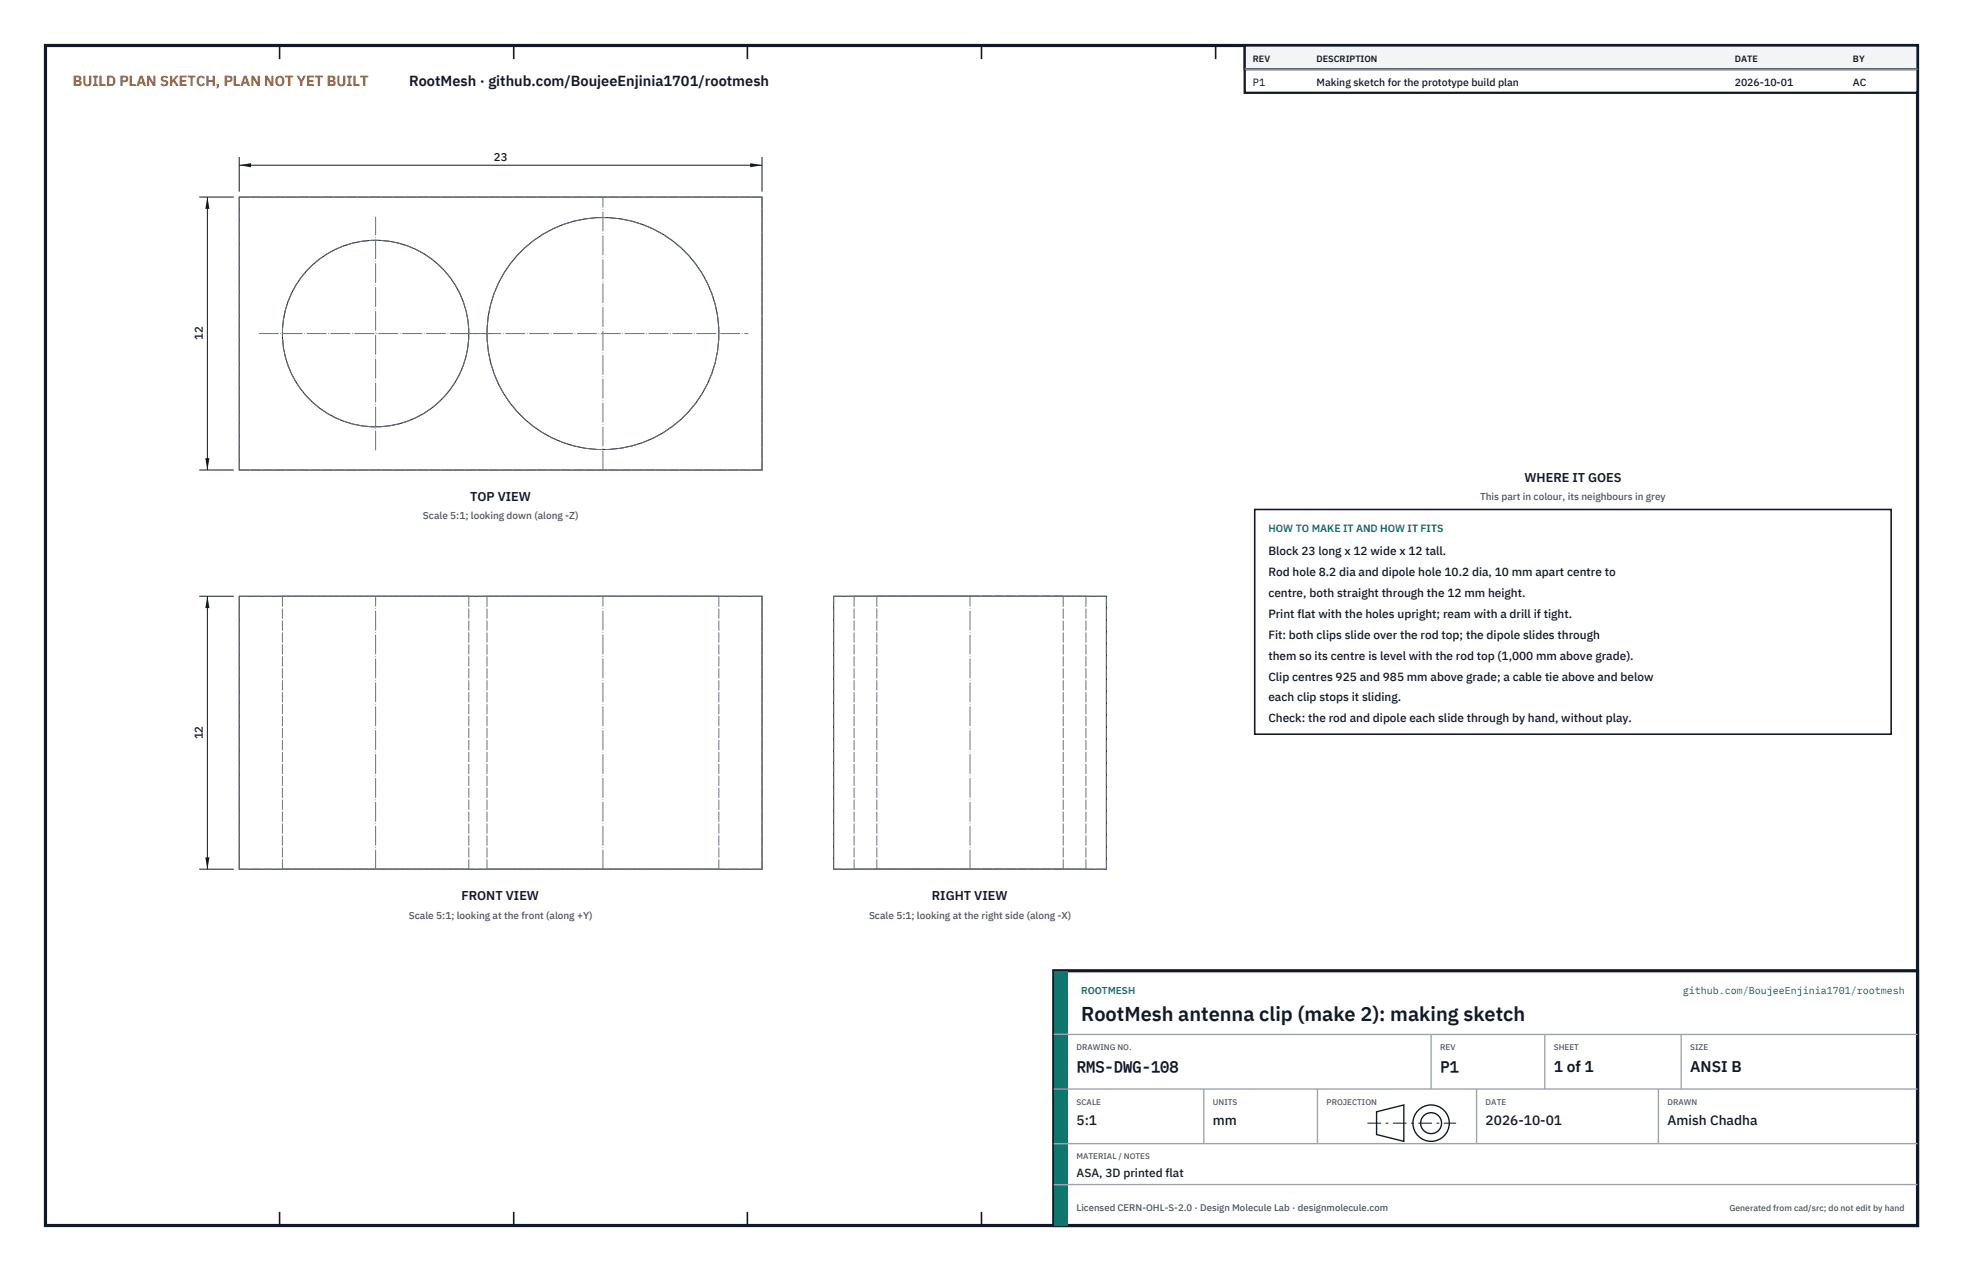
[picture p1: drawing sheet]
<svg xmlns="http://www.w3.org/2000/svg" width="432mm" height="279mm" viewBox="0 0 432 279" stroke-linecap="round" stroke-linejoin="round" font-family="sans-serif">
<defs><g id="words">
<text font-size="4.4" fill="#111827" x="237.8" y="224.4">RootMesh antenna clip (make 2): making sketch</text>
<g font-size="3.4" fill="#111827">
<text x="236.8" y="235.6">RMS-DWG-108</text>
<text x="316.8" y="235.6">P1</text>
<text x="341.8" y="235.6">1 of 1</text>
<text x="371.8" y="235.6">ANSI B</text>
</g>
<text font-size="3.2" fill="#b45309" x="16" y="19">BUILD PLAN SKETCH, PLAN NOT YET BUILT</text>
<text font-size="3.2" fill="#111827" x="90" y="19">RootMesh · github.com/BoujeeEnjinia1701/rootmesh</text>
<g font-size="3" fill="#111827">
<text x="236.8" y="247.2">5:1</text>
<text x="266.8" y="247.2">mm</text>
<text x="326.8" y="247.2">2026-10-01</text>
<text x="366.8" y="247.2">Amish Chadha</text>
</g>
<g font-size="2.8" fill="#111827">
<text x="335.3" y="106">WHERE IT GOES</text>
<text x="103.4" y="110.2">TOP VIEW</text>
<text x="101.5" y="197.9">FRONT VIEW</text>
<text x="205" y="197.9">RIGHT VIEW</text>
</g>
<g font-size="2.6" fill="#111827">
<text x="279" y="122">Block 23 long x 12 wide x 12 tall.</text>
<text x="279" y="126.6">Rod hole 8.2 dia and dipole hole 10.2 dia, 10 mm apart centre to</text>
<text x="279" y="131.2">centre, both straight through the 12 mm height.</text>
<text x="279" y="135.8">Print flat with the holes upright; ream with a drill if tight.</text>
<text x="279" y="140.4">Fit: both clips slide over the rod top; the dipole slides through</text>
<text x="279" y="145">them so its centre is level with the rod top (1,000 mm above grade).</text>
<text x="279" y="149.6">Clip centres 925 and 985 mm above grade; a cable tie above and below</text>
<text x="279" y="154.2">each clip stops it sliding.</text>
<text x="279" y="158.8">Check: the rod and dipole each slide through by hand, without play.</text>
<text x="236.8" y="258.8">ASA, 3D printed flat</text>
</g>
<g font-size="2.5" fill="#111827">
<text x="108.6" y="35.3">23</text>
<text x="44.6" y="74.8" transform="rotate(-90 44.6 74.8)">12</text>
<text x="44.6" y="162.6" transform="rotate(-90 44.6 162.6)">12</text>
</g>
<g font-size="2.3" fill="#111827">
<text x="275.6" y="18.8">P1</text>
<text x="289.6" y="18.8">Making sketch for the prototype build plan</text>
<text x="381.6" y="18.8">2026-10-01</text>
<text x="407.6" y="18.8">AC</text>
</g>
<text font-size="2.3" fill="#0f766e" x="279" y="117">HOW TO MAKE IT AND HOW IT FITS</text>
<g font-size="2.2" fill="#4b5563">
<text x="325.6" y="110">This part in colour, its neighbours in grey</text>
<text x="93" y="114.2">Scale 5:1; looking down (along -Z)</text>
<text x="89.9" y="202">Scale 5:1; looking at the front (along +Y)</text>
<text x="191.2" y="202">Scale 5:1; looking at the right side (along -X)</text>
</g>
<g font-size="2.2" fill="#0f766e">
<text x="237.8" y="218.4">ROOTMESH</text>
<text x="370.2" y="218.4">github.com/BoujeeEnjinia1701/rootmesh</text>
</g>
<text font-size="2.1" fill="#4b5563" x="236.8" y="266.2">Licensed CERN-OHL-S-2.0 · Design Molecule Lab · designmolecule.com</text>
<g font-size="2" fill="#111827">
<text x="275.6" y="13.6">REV</text>
<text x="289.6" y="13.6">DESCRIPTION</text>
<text x="381.6" y="13.6">DATE</text>
<text x="407.6" y="13.6">BY</text>
</g>
<text font-size="1.9" fill="#4b5563" x="380.4" y="266.2">Generated from cad/src; do not edit by hand</text>
<g font-size="1.8" fill="#4b5563">
<text x="236.8" y="230.8">DRAWING NO.</text>
<text x="316.8" y="230.8">REV</text>
<text x="341.8" y="230.8">SHEET</text>
<text x="371.8" y="230.8">SIZE</text>
<text x="236.8" y="242.8">SCALE</text>
<text x="266.8" y="242.8">UNITS</text>
<text x="291.8" y="242.8">PROJECTION</text>
<text x="326.8" y="242.8">DATE</text>
<text x="366.8" y="242.8">DRAWN</text>
<text x="236.8" y="254.8">MATERIAL / NOTES</text>
</g>
</g></defs>
<path d="M10 10h411.8v259.4h-411.8z" fill="none" stroke="#111827" stroke-width=".7" stroke-linecap="butt"/>
<g fill="none" stroke="#111827" stroke-width=".35">
<path d="M61.5 10v3M113 10v3M164.4 10v3M215.9 10v3M267.4 10v3M318.9 10v3M370.3 10v3M61.5 266.4v3M113 266.4v3M164.4 266.4v3M215.9 266.4v3M267.4 266.4v3"/>
<path d="M318.9 266.4v3M370.3 266.4v3"/>
</g>
<g fill="none" stroke="#111727" stroke-width=".22">
<path d="M52.6 43.3h115v60h-115zM52.6 131.1h115v60h-115zM183.4 131.1h60v60h-60z"/>
<circle cx="82.6" cy="73.3" r="20.5"/>
<circle cx="132.6" cy="73.3" r="25.5"/>
</g>
<g fill="none" stroke="#6a7180" stroke-width=".22" stroke-dasharray="2.1 .5">
<path d="M52.6 43.3h115M52.6 103.3v-60M52.6 103.3h115M167.6 103.3v-60M52.6 131.1h115M62.1 131.1h41M103.1 131.1h-41M107.1 131.1h51M158.1 131.1h-51M183.4 131.1h60M187.9 131.1h25.5M192.9 131.1h20.5"/>
<path d="M213.4 131.1h20.5M213.4 131.1h25.5M233.9 131.1h-41M238.9 131.1h-51M52.6 191.1v-60M52.6 191.1h115M62.1 191.1h41M62.1 191.1v-60M103.1 191.1h-41M103.1 191.1v-60M107.1 191.1h51M107.1 191.1v-60"/>
<path d="M158.1 191.1h-51M158.1 191.1v-60M167.6 191.1v-60M183.4 191.1v-60M183.4 191.1h60M187.9 191.1h25.5M187.9 191.1v-60M192.9 191.1h20.5M192.9 191.1v-60M213.4 191.1h20.5M213.4 191.1h25.5M233.9 191.1h-41"/>
<path d="M233.9 191.1v-60M238.9 191.1h-51M238.9 191.1v-60M243.4 191.1v-60"/>
<circle cx="82.6" cy="73.3" r="20.5"/>
<circle cx="132.6" cy="73.3" r="25.5"/>
</g>
<path d="M57 73.3h51.2M100.7 73.3h63.8M82.6 98.9v-51.2M132.6 103.3v-60M82.6 191.1v-60M132.6 191.1v-60M213.4 191.1v-60" fill="none" stroke="#6a7180" stroke-width=".22" stroke-dasharray="4.2 .5 0 .5"/>
<path d="M52.6 34.5v7.6M52.6 36.3h115M167.6 34.5v7.6" fill="none" stroke="#111827" stroke-width=".22"/>
<path d="M52.6 36.3l2.6-.4v.9zM165 35.9v.9l2.6-.5z" fill="#111827"/>
<path d="M43.8 43.3h7.6M45.6 43.3v60M43.8 103.3h7.6" fill="none" stroke="#111827" stroke-width=".22"/>
<path d="M45.6 43.3l-.4 2.6h.9zM45.2 100.7h.9l-.5 2.6z" fill="#111827"/>
<path d="M43.8 131.1h7.6M45.6 131.1v60M43.8 191.1h7.6" fill="none" stroke="#111827" stroke-width=".22"/>
<path d="M45.6 131.1l-.4 2.6h.9zM45.2 188.5h.9l-.5 2.6z" fill="#111827"/>
<path d="M276 112h140v49.4h-140z" fill="#fff" stroke="#111827" stroke-width=".35"/>
<path d="M273.8 10h148v10.4h-148z" fill="#fff" stroke="#111827" stroke-width=".5"/>
<path d="M273.8 10h148v5.2h-148z" fill="#f3f4f6" stroke="#111827" stroke-width=".5"/>
<path d="M273.8 15.2h148" fill="none" stroke="#9ca3af" stroke-width=".3"/>
<path d="M231.8 213.4h190v56h-190z" fill="#fff" stroke="#111827" stroke-width=".7" stroke-linecap="butt"/>
<path d="M231.8 213.4h3v56h-3z" fill="#0f766e"/>
<path d="M231.8 227.4h190M231.8 239.4h190M264.8 239.4v12M289.8 239.4v12M314.8 227.4v12M324.8 239.4v12M339.8 227.4v12M364.8 239.4v12M369.8 227.4v12M231.8 251.4h190M231.8 260.4h190" fill="none" stroke="#9ca3af" stroke-width=".3"/>
<g fill="none" stroke="#111827" stroke-width=".3">
<path d="M302.8 244.4l6-1.5v8l-6-1.5z"/>
<circle cx="314.8" cy="246.9" r="4"/>
<circle cx="314.8" cy="246.9" r="2.3"/>
</g>
<path d="M300.8 246.9h19.5" fill="none" stroke="#111827" stroke-width=".22" stroke-dasharray="3 1 .6 1" stroke-linecap="butt"/>
<use href="#words"/>
</svg>
